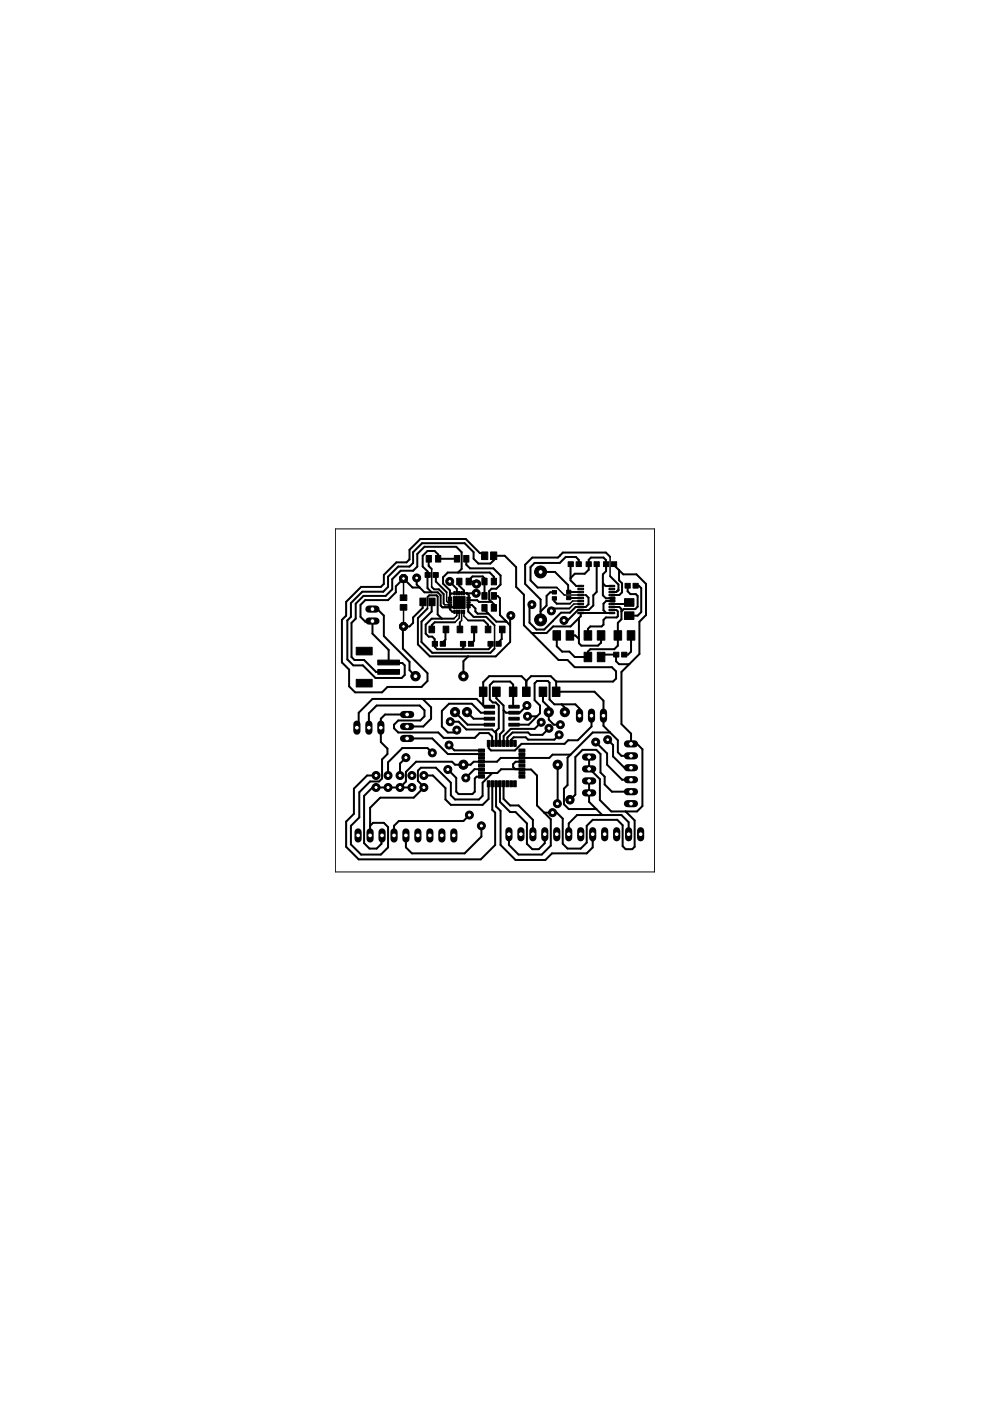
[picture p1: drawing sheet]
<svg xmlns="http://www.w3.org/2000/svg" width="210mm" height="297mm" viewBox="0 0 210 297" stroke-linecap="round" stroke-linejoin="round" font-family="sans-serif">
<g fill="#000" stroke="#000" stroke-width=".21">
<path d="M90.4 117.8h1.1v1.4h-1.1zM92.4 117.8h1.1v1.4h-1.1zM96.3 117.8h1.1v1.4h-1.1zM98.3 117.8h1.1v1.4h-1.1zM102.1 117h1.3v1.6h-1.3zM104 117h1.3v1.6h-1.3zM120.5 119.1h1.1v1h-1.1zM122.2 119.1h1.1v1h-1.1zM124.3 119.1h1.1v1h-1.1zM126 119.1h1.1v1h-1.1zM128 119.1h1.1v1h-1.1zM129.6 119.1h1.1v1h-1.1z"/>
<path d="M75.5 137.2h3.4v1.7h-3.4zM80.1 140h4.6v1h-4.6zM84.9 126.1h1.4v1.2h-1.4zM84.9 128.2h1.4v1.2h-1.4zM89 126.8h1.3v1.6h-1.3zM90.1 121.4h1.1v1h-1.1zM90.9 126.8h1.3v1.6h-1.3zM91 132.8h1.1v1.4h-1.1zM91.7 136h1.1v1h-1.1zM91.8 121.4h1.1v1h-1.1zM93.3 136h1.1v1h-1.1zM94 132.8h1.1v1.4h-1.1z"/>
<path d="M95 128.6h.8v.3h-.8zM95 128.1h.8v.3h-.8zM95 127.6h.8v.3h-.8zM95 127.1h.8v.3h-.8zM95 126.6h.8v.3h-.8zM96.1 126.5h2.5v2.5h-2.5zM96.2 129.3h.3v.8h-.3zM96.2 125.4h.3v.7h-.3zM96.7 129.3h.3v.8h-.3zM96.7 125.4h.3v.7h-.3zM96.8 122.6h1.1v1.4h-1.1zM96.9 132.8h1.2v1.4h-1.2z"/>
<path d="M97.2 129.3h.3v.8h-.3zM97.2 125.4h.3v.7h-.3zM97.6 136h1.1v1h-1.1zM97.7 129.3h.3v.8h-.3zM97.7 125.4h.3v.7h-.3zM98.2 129.3h.3v.8h-.3zM98.2 125.4h.3v.7h-.3zM98.8 122.6h1.1v1.4h-1.1zM99 126.6h.7v.3h-.7zM99 127.1h.7v.3h-.7zM99 127.6h.7v.3h-.7zM99 128.1h.7v.3h-.7z"/>
<path d="M99 128.6h.7v.3h-.7zM99.3 136h1.1v1h-1.1zM99.9 132.8h1.2v1.4h-1.2zM102.2 128.2h1.1v1.4h-1.1zM102.2 122.6h1.1v1.4h-1.1zM102.2 125.6h1.1v1.4h-1.1zM102.9 132.8h1.2v1.4h-1.2zM103.5 136h1.1v1h-1.1zM104.2 128.2h1.1v1.4h-1.1zM104.2 122.6h1.1v1.4h-1.1zM104.2 125.6h1.1v1.4h-1.1zM105.2 136h1.1v1h-1.1z"/>
<path d="M105.9 132.8h1.2v1.4h-1.2zM117.1 125.2h.9v.7h-.9zM117.1 126.5h.9v.7h-.9zM117.2 133.7h1.7v2h-1.7zM120 133.7h1.6v2h-1.6zM120.1 126.4h.9v.7h-.9zM120.1 125.1h.9v.8h-.9zM122.5 124.1h1.2v.3h-1.2zM122.5 124.7h1.2v.3h-1.2zM122.5 125.4h1.2v.3h-1.2zM122.5 126h1.2v.3h-1.2zM122.5 126.6h1.2v.3h-1.2z"/>
<path d="M122.5 127.3h1.2v.3h-1.2zM122.5 127.9h1.2v.3h-1.2zM122.5 128.5h1.2v.3h-1.2zM122.5 129.2h1.2v.3h-1.2zM122.5 129.8h1.2v.3h-1.2zM123.8 133.7h1.7v2h-1.7zM123.8 138.3h1.7v2h-1.7zM126.6 133.7h1.6v2h-1.6zM126.6 138.3h1.6v2h-1.6zM129.1 124.1h1.2v.3h-1.2zM129.1 124.7h1.2v.3h-1.2zM129.1 125.4h1.2v.3h-1.2z"/>
<path d="M129.1 126h1.2v.3h-1.2zM129.1 126.6h1.2v.3h-1.2zM129.1 127.3h1.2v.3h-1.2zM129.1 127.9h1.2v.3h-1.2zM129.1 128.5h1.2v.3h-1.2zM129.1 129.2h1.2v.3h-1.2zM129.1 129.8h1.2v.3h-1.2zM129.5 126.6h.9v1h-.9zM130.1 138.3h1.1v1h-1.1zM130.2 133.7h1.6v2h-1.6zM131.8 138.3h1.1v1h-1.1zM132.4 129.7h2v1.6h-2z"/>
<path d="M132.4 126.9h2v1.6h-2zM132.5 123.7h1.1v1h-1.1zM133 133.7h1.6v2h-1.6zM134.2 123.7h1.1v1h-1.1zM75.5 144h3.4v1.6h-3.4zM80.1 141.9h4.6v1.1h-4.6zM101.5 159.6h1.2v.6h-1.2zM101.5 158.8h1.2v.6h-1.2zM101.6 145.7h1.7v2h-1.7zM102.7 153.4h2.2v.5h-2.2zM102.7 152.1h2.2v.6h-2.2zM102.7 150.8h2.2v.6h-2.2z"/>
<path d="M102.7 149.5h2.2v.6h-2.2zM103.3 157h.6v1.2h-.6zM104.1 157h.5v1.2h-.5zM104.4 145.7h1.6v2h-1.6zM104.9 157h.6v1.2h-.6zM105.7 157h.6v1.2h-.6zM106.5 157h.6v1.2h-.6zM107.3 157h.5v1.2h-.5zM107.9 149.5h2.2v.6h-2.2zM107.9 150.8h2.2v.6h-2.2zM107.9 152.1h2.2v.6h-2.2zM107.9 153.4h2.2v.5h-2.2z"/>
<path d="M108 145.7h1.6v2h-1.6zM108.1 157h.5v1.2h-.5zM108.9 157h.6v1.2h-.6zM110 158.8h1.3v.6h-1.3zM110 159.6h1.3v.6h-1.3zM110.8 145.7h1.6v2h-1.6zM114.3 145.7h1.6v2h-1.6zM117.1 145.7h1.6v2h-1.6zM101.5 164.4h1.2v.6h-1.2zM101.5 163.6h1.2v.6h-1.2zM101.5 162.8h1.2v.6h-1.2zM101.5 162h1.2v.6h-1.2z"/>
<path d="M101.5 161.2h1.2v.6h-1.2zM101.5 160.4h1.2v.6h-1.2zM103.3 165.5h.6v1.3h-.6zM104.1 165.5h.5v1.3h-.5zM104.9 165.5h.6v1.3h-.6zM105.7 165.5h.6v1.3h-.6zM106.5 165.5h.6v1.3h-.6zM107.3 165.5h.5v1.3h-.5zM108.1 165.5h.5v1.3h-.5zM108.9 165.5h.6v1.3h-.6zM110 160.4h1.3v.6h-1.3zM110 161.2h1.3v.6h-1.3z"/>
<path d="M110 162h1.3v.6h-1.3zM110 162.8h1.3v.6h-1.3zM110 163.6h1.3v.6h-1.3zM110 164.4h1.3v.6h-1.3z"/>
</g>
<g fill="none" stroke="#000" stroke-width=".32">
<path d="M129.3 118v4.2M85.6 123.3v3.3M85.6 128.7v4.1M90.6 126.6v2.4M91.5 120.6v3.8M94.1 128l.2 .2h1.1M94.7 125.6v1.9l.3 .2h.4M96.9 129.7v.8l-.7 .7M97.4 129.7v1.3l-.9 .9M97.9 129.7v1.9l-.4 .3M98.4 129.7v.9l.9 1M104.9 132.6v4.9"/>
<path d="M118 124.6l1.6 1.6h4.6M123.1 127.4h-1.7l-.6 .6M123.1 128.1h-1.4l-1 .9"/>
</g>
<g fill="none" stroke="#000" stroke-width=".42">
<path d="M90.9 118.5v1.5l.6 .6M90.9 118.5h.1M96.9 118.5h-4v-.9l-.7-.8h-1.6l-1 1v2.3l1.1 1.1-.1 3.5 .9 .9M98.9 118.5v1.2l.8 .8h4.9l1.5 1.5v1.9l-.9 .9h-1l-.5 .5v1.8l1 1v.8M102.8 117.3h-1.1l-2.9-3h-9.7l-2.3 2.3v2l-.6 .6h-2.1l-2.7 2.7v1.9l-.6 .6h-4.2l-3.2 3.2v2.9l-.9 .9v9l1.5 1.6v3.5l1.3 1.3h5.7l1.1-1.2h7.3l1.2-1.2v-1.7l-5.2-5.2v-4.6l.2-.1h1.2l.8-.7v-1.2l2-2 .1-1.3M121 119.6v3.4l1.2 1.2h.9M122.7 119.6v-.9l-.6-.6h-2.1l-1.3 1.3h-5.4l-.8 .8v2.8l1.5 1.6h4M126.5 119.6v5.9l-.7 .7v2.2l-1 .9h-2.2l-2.3 2.3h-.7M128.5 119.6h.1M129.3 118l-.8-.8h-9.2l-1 1h-5.4l-1.6 1.5v4.1l3.3 3.3v4.3M130.2 119.6v.2l1.1 1.1M79 131.7v2.6l3.4 3.5v2.7l2.9 .1 .5 .5v2l-.6 .6h-5.6l-2.7-2.6h-2l-1.3-1.3v-8.2l.8-.8v-2.9l2.4-2.4h4.5l1-1.1v-2.1l2.1-2.2h2.4l.8-.7v-2.3l1.9-1.9h9l1.9 1.9v1.4l1 1h2.6l.7-.7v-1h2.3l2.4 2.4v4.2l1.7 1.7v6.5l1.6 1.6"/>
<path d="M79 129.1h1l1.4 1.4v4.4l5.4 5.4v1.8l1.3 1.3M88.3 122.5v1.4l1.7 1.7h2.8l.6 .6v2.2l.4 .4M89 124.6h-1.5l-1.9-1.9-1.7 1.6v1.3l-1.6 1.6h-4.9l-1 1v2.6l1 1h1.6M90.6 129l-2 2v5.6l2.5 2.6h14l3.1-3.1v-5.7M90.6 126.6l.4-.4h1.5l.3 .3v3.8l.9 .9M91.5 124.4l.5 .5h1l1.1 1.1v2M91.6 127.6l-.1 2-2.1 2.2v4.3l2.3 2.3h12.3l.9-.9M92.2 136.5h.1M92.4 121.9v1.4l2.3 2.3M94.6 133.5l-.2 2.1-.5 .6v.3M95.4 128.7v.5l.5 .5h.5M95.4 123.4l1.5 1.4v1"/>
<path d="M96.2 131.2h-4.7l-1.2 1.2v1.9l.6 .7h.8l.5 .5v1.7l.5 .4h10.9l.4-.4 .1-.8M96.4 125.8h-.7l-.3 .4M96.5 131.9h-4.3l-.7 .6v1M96.9 125.8h1M96.9 125.8h.1M97.1 121.4l.8-.8v-3.5l-1.2-1.2h-6.7l-1.5 1.6v2.6l-.9 .9h-2.7l-1.7 1.8v2.1l-1.4 1.4h-4.7l-1.7 1.7v3.2l-.9 .9v7.2l.7 .6h2l2.5 2.6h2.7M97.4 127.7l-1 1h-2.6M97.4 123.3v.9l1 1v.6h2.6M97.4 123.3h.1M97.5 131.9v1.6M98.2 136.5l.1 .8-.4 .3M98.9 125.8h.1"/>
<path d="M99 125.8l.4 .4-.1 .5M99 125.8h.1M99.3 131.6h3.3l.9 .8v1.1M99.3 139.2l-1 1v3.2M99.3 128.7v.9l1.1 1.2h2.7l1.8 1.8M99.3 127.7v.5h.7l.8 .8v.6l.5 .5h2.2M99.3 127.3h1.9l.4 .3h2.6M100.5 133.5v2.3l-.6 .7M101 123.8l-.5-.5h-1.1v-.3l.8-.8h2.1l.4 .4v3.7M102.7 128.9v.4l2.5 2.5h2.2M102.7 123.3h.1M104.7 126.3h.8l.5 .6v3.5l1.1 1.1"/>
<path d="M104.7 123.3v-1l-.9-.9h-8.9l-1 1v1.3l1.5 1.5v2.1M106.5 133.5l-.1 2-.7 .7v.3M107.1 131.5l.2 .2M107.3 131.7l.1 .1M107.4 131.8l.7 .7M108.1 132.5h.1M112.7 134.2l5.7 5.7h1.9l1.6 1.6h7.8l.9 .8v1.6l-.6 .6h-12.1v2.2h8.1l2 1.9v5.3l1.3 1.4M114.6 121.3h3.1l2.8 2.8v1.3l.1 .1M117.5 126.9v.6l.5 .5h2.8M117.6 125.6h-1l-.7 .7v2.1l-1.3 1.2M118 134.7v2.3l1.2 1.2h1.5l1.2 1.1h2.8M118 134.7h.1"/>
<path d="M120.5 126.8h2.6M120.6 126.8h.1M120.6 125.5h-.1M120.6 125.5h2.5M120.7 129h-3.3l-.5 .5M120.8 134.7h.1M120.8 134.7h1.2l.7 .8M121 122.6l.9-1h2.1l.8-.8v-2.1l.5-.5h2.7l.5 .5v2.4l-.7 .7v4.4l.7 .7 1.2-.1v.6h-1.2l-.5 .6v1.4l.5 .6M122.7 131v5.4l.6 .5h3.5l.6-.7v-1.5M124.2 126.2l.6 .5v1.4l-.6 .6h-2.2l-1.2 1.2h-1.9l-3.5 3.6h-1.7l-1.4-1.5v-3.3l.5-.5M124.7 134.7h.1M124.7 139.3h.1"/>
<path d="M127.4 139.3l.6-.5h2.7l-.1 1.4 .7 .6h2.1M127.8 123.7l.6 .5h1.3M129.3 122.2l1.8 1.7v1.2l-.4 .4h-1M129.7 127.4h.1M129.7 129.3h1l.3 .3v1.1l-.3 .2h-2.2l-.5 .5v1l-.4 .4h-2.4l-.5 .5v1.4M129.7 128.7h1.6l.5 .4v2.2l-.8 .8v4.8l-.8 .7h-5l-.5 .6v1.1M129.7 130h-6.6v.7l-2.1 2.1h-3.7l-1.4 1.4h-3.2M130.9 125.3h.1M131.3 120.9l.8 .9h2.8l2.1 2v6.6l-1.4 1.4v6.9l-3.8 3.8v11l2 2.1v2.1h1.3l1.1 1.2v12l-1.1 1.1h-5.5l-2.4-2.4v-4.4l-2.3-2.2v-2.5M131.3 120.9v2.1l.6 .7v1.9l-.6 .6h-1.6M133.1 124.2v1.2l.6 .6h1.1l.4 .3v2.3l-.5 .5h-2.4l-.5 .5M133.4 130.5v.1"/>
<path d="M133.4 127.7l-.3 .4h-3.4M133.8 134.7v3.5l-.6 .6h-.8M134.8 124.2h.6l.6 .5v5.1l-.8 .7h-1.8M78.2 154.3v-3.1l1.7-1.6h9.1l1 1v1.3l-.9 .9h-4.7l-.9 .8v.8l.9 .9h8.5l1.2 1.1h6.6l1-1h1.9l.8 .8v1.4M86.3 156.6h5.4l3.3 3.3h7.1M86.3 151.5h-4.7l-.8 .9v4.9l1.3 1.4v1.2l-1.1 1.1v4.1l-.6 .6h-1.9l-2.3 2.3v5.3l-1.8 1.8v3.9l2.2 2.2h4.2l1.5-1.5v-4.4l-.9-.8h-2.3l-.6 .6M89.6 148.2l1.8 1.8v2.4l-1.7 1.6h-3.4M91.7 159.6l-1.1-1h-5.3l-3 3v2.8M95.2 158l1.2 1.1h5.7M96.5 151l2.6 2.6h4.7M99 151l1.4 1.4h3.4M102.4 146.7h.1"/>
<path d="M103.8 151.1h-1.9l-1.9-1.9h-4.8l-1.5 1.5v3.3l1.3 1.3h1.4l.5-.5M103.8 149.8h-1.1l-1.7-1.6h-22l-2.9 2.9v2.8l-.4 .4M104.4 157.6h.1M105.2 146.7v1.4l1.6 1.5v5.3l-.8 .8v1.9M108.8 146.7h.1M109 149.8l-.2-.2v-4.5l-.6-.6h-3.6l-.8 .8v3l.7 .6h.6l.6 .7v4.8l-.5 .6v2.6v-2l-.8-.9h-5.5l-1.7-1.7h-1.7M111.6 144.4v2.3M111.6 144.4l1-1h4.2l1.1 1.1M111.6 144.4l-1-1h-6.9l-1.3 1.2v5M111.7 149.6l-1.5 1.5h-2.9l-.5-.5M111.8 151.9h2.1M113.9 151.9l-1.8 1.7h-3.1"/>
<path d="M114.7 153.1l-1.4 1.4h-5l-1.5 1.5v1.6M115.1 146.7l-.4 .3M115.1 146.7l.2 .1M115.1 146.7v2l1.3 1.2v2.7l1 1h1.5M116.4 154.4l-1.4 1.4h-2.5l-.5-.5h-3.3l-1.1 1.1v1.2M118.6 155.8l-1.1 1h-5.5l-.5-.5h-2.6l-.5 .5v.8M119.1 149.3l.7 .8v.9M121 160h-3.8l-.7 .7h-10.3l-.8 .8h-5l-.6 .6h-3.3l-.7-.6h-7.6l-2.1 2.2v2l-1.3 1.3M122.9 151.7v-1.5l-.9-.9h-4.5l-1-1v-3.5l-.4-.4h-2.2l-.6 .5v3.5l1.2 1.2v1.6l-.6 .7M125.4 151.7v2.3l-2.9 3h-2l-.8 .7h-9.1l-1.4 1.4h-5.1l-.5-.5v-1M126.4 157.5l2.3 2.2v2.4l3.2 3.2h1.9M129 157l1 1v2.4l2.4 2.4h1.4"/>
<path d="M129.3 155.3h-3.6l-5.4 5.3v5.9l-.7 .7v3.3l1 1h5.8M129.3 155.3l1.7 1.7v2.5l.8 .8h2M79.7 164.4h-1.9l-2.8 2.8v5.4l-1.6 1.6v5.3l2.7 2.7h25.8l3.1-3v-6.9l-.6-.6v-5.5M86.1 160.6l-1.3 1.3v2.5M87.3 167h-8.3l-1.8 1.7v10.1l1.1 1.1h1.6l1-1v-1.7l.1-.1M89.9 164.4h1.9l2.6 2.7v2.4l1.2 1.1h6.7l1.3-1.2v-3.2M95 163.2l1.7 1.7v3l.5 .5h3l.5-.5v-2.8l.3-.4h1.1M99.5 172.8l-1.2 1.3h-13.7l-1.1 1v2M102.1 175.1v2.3l-3.6 3.5h-11.2l-1.2-1.2v-2.6M102.1 164.7h.1M102.1 163.1h-1.5l-1.8 1.8M104.4 163.9l-2.1 2v2.8l-.7 .8h-5.1l-.9-.9v-2.7l-3.2-3.1h-3.2l-.6 .6v2.2l1.3 1.4-2.2 2.1h-7.1l-2.1 2.2v5.8"/>
<path d="M105.2 166.2v4.8l.9 .9v7.3l3.2 3.1h6.3l1.4-1.4h7.4l1.3-1.2v-2.8M106 166.2v3.8l2.2 2.2h1.1l2.4 2.4v4.3l1.2 1.1h1.3l1.3-1.2v-1.9M106.8 166.2v3.2l1.4 1.4h1.7l3.1 3v3.1M109.2 163l3.4 .2 1.3 1.2v6.4l2.9 2.9v5.6l-1.9 1.9h-5l-2-2v-2.3M109.2 163v.1M110.7 161.5h-1.4l-.5 .5v.6l.4 .4M110.7 163.2l-4.4-.1-.8 .8h-3.4M118.2 162.1v8.3M120.6 176.9v-2.3l1.8-1.8h9.4l1.5 1.5v2.6M124.9 165.6v4.4l2.8 2.8M132.7 172l1.9 1.9v5.6l-.6 .5h-1.3l-.7-.6v-4.4l-1.1-1.2h-5.2l-1.3 1.3v3.5l-1.3 1.3h-2.8l-1-1v-5.3l-1.3-1.3h-2.6M133.8 167.9h-4.1l-1.5-1.6v-1.6l-.9-.9v-3.9l-.9-.9h-2.9l-1.5 1.5v8l-1.2 1"/>
</g>
<circle cx="98.3" cy="162.1" r=".97" fill="#000" stroke="#000" stroke-width=".21"/>
<circle cx="98.3" cy="162.1" r=".44" fill="#fff" stroke="#000" stroke-width=".21"/>
<circle cx="118.2" cy="162.1" r=".97" fill="#000" stroke="#000" stroke-width=".21"/>
<circle cx="118.2" cy="162.1" r=".44" fill="#fff" stroke="#000" stroke-width=".21"/>
<path d="M96.2 176.4v1.5" fill="none" stroke="#000" stroke-width="1.5"/>
<circle cx="96.2" cy="177.1" r=".51" fill="#fff" stroke="#000" stroke-width=".21"/>
<path d="M93.7 176.4v1.5" fill="none" stroke="#000" stroke-width="1.5"/>
<circle cx="93.7" cy="177.1" r=".51" fill="#fff" stroke="#000" stroke-width=".21"/>
<path d="M91.1 176.4v1.5" fill="none" stroke="#000" stroke-width="1.5"/>
<circle cx="91.1" cy="177.1" r=".51" fill="#fff" stroke="#000" stroke-width=".21"/>
<path d="M88.6 176.4v1.5" fill="none" stroke="#000" stroke-width="1.5"/>
<circle cx="88.6" cy="177.1" r=".51" fill="#fff" stroke="#000" stroke-width=".21"/>
<path d="M86.1 176.4v1.5" fill="none" stroke="#000" stroke-width="1.5"/>
<circle cx="86.1" cy="177.1" r=".51" fill="#fff" stroke="#000" stroke-width=".21"/>
<path d="M83.5 176.4v1.5" fill="none" stroke="#000" stroke-width="1.5"/>
<circle cx="83.5" cy="177.1" r=".51" fill="#fff" stroke="#000" stroke-width=".21"/>
<path d="M81 176.4v1.5" fill="none" stroke="#000" stroke-width="1.5"/>
<circle cx="81" cy="177.1" r=".51" fill="#fff" stroke="#000" stroke-width=".21"/>
<path d="M78.5 176.4v1.5" fill="none" stroke="#000" stroke-width="1.5"/>
<circle cx="78.5" cy="177.1" r=".51" fill="#fff" stroke="#000" stroke-width=".21"/>
<path d="M75.9 176.4v1.5" fill="none" stroke="#000" stroke-width="1.5"/>
<circle cx="75.9" cy="177.1" r=".51" fill="#fff" stroke="#000" stroke-width=".21"/>
<path d="M107.9 176.1v1.5" fill="none" stroke="#000" stroke-width="1.5"/>
<circle cx="107.9" cy="176.9" r=".51" fill="#fff" stroke="#000" stroke-width=".21"/>
<path d="M110.4 176.1v1.5" fill="none" stroke="#000" stroke-width="1.5"/>
<circle cx="110.4" cy="176.9" r=".51" fill="#fff" stroke="#000" stroke-width=".21"/>
<path d="M113 176.1v1.5" fill="none" stroke="#000" stroke-width="1.5"/>
<circle cx="113" cy="176.9" r=".51" fill="#fff" stroke="#000" stroke-width=".21"/>
<path d="M115.5 176.1v1.5" fill="none" stroke="#000" stroke-width="1.5"/>
<circle cx="115.5" cy="176.9" r=".51" fill="#fff" stroke="#000" stroke-width=".21"/>
<path d="M118 176.1v1.5" fill="none" stroke="#000" stroke-width="1.5"/>
<circle cx="118" cy="176.9" r=".51" fill="#fff" stroke="#000" stroke-width=".21"/>
<path d="M120.6 176.1v1.5" fill="none" stroke="#000" stroke-width="1.5"/>
<circle cx="120.6" cy="176.9" r=".51" fill="#fff" stroke="#000" stroke-width=".21"/>
<path d="M123.1 176.1v1.5" fill="none" stroke="#000" stroke-width="1.5"/>
<circle cx="123.1" cy="176.9" r=".51" fill="#fff" stroke="#000" stroke-width=".21"/>
<path d="M125.7 176.1v1.5" fill="none" stroke="#000" stroke-width="1.5"/>
<circle cx="125.7" cy="176.9" r=".51" fill="#fff" stroke="#000" stroke-width=".21"/>
<path d="M128.2 176.1v1.5" fill="none" stroke="#000" stroke-width="1.5"/>
<circle cx="128.2" cy="176.9" r=".51" fill="#fff" stroke="#000" stroke-width=".21"/>
<path d="M130.7 176.1v1.5" fill="none" stroke="#000" stroke-width="1.5"/>
<circle cx="130.7" cy="176.9" r=".51" fill="#fff" stroke="#000" stroke-width=".21"/>
<path d="M133.3 176.1v1.5" fill="none" stroke="#000" stroke-width="1.5"/>
<circle cx="133.3" cy="176.9" r=".51" fill="#fff" stroke="#000" stroke-width=".21"/>
<path d="M135.8 176.1v1.5" fill="none" stroke="#000" stroke-width="1.5"/>
<circle cx="135.8" cy="176.9" r=".51" fill="#fff" stroke="#000" stroke-width=".21"/>
<path d="M85.6 151.5h1.5" fill="none" stroke="#000" stroke-width="1.5"/>
<circle cx="86.3" cy="151.5" r=".51" fill="#fff" stroke="#000" stroke-width=".21"/>
<path d="M85.6 154h1.5" fill="none" stroke="#000" stroke-width="1.5"/>
<circle cx="86.3" cy="154" r=".51" fill="#fff" stroke="#000" stroke-width=".21"/>
<path d="M85.6 156.6h1.5" fill="none" stroke="#000" stroke-width="1.5"/>
<circle cx="86.3" cy="156.6" r=".51" fill="#fff" stroke="#000" stroke-width=".21"/>
<circle cx="89.9" cy="164.4" r=".85" fill="#000" stroke="#000" stroke-width=".21"/>
<circle cx="89.9" cy="164.4" r=".44" fill="#fff" stroke="#000" stroke-width=".21"/>
<circle cx="89.9" cy="167" r=".85" fill="#000" stroke="#000" stroke-width=".21"/>
<circle cx="89.9" cy="167" r=".44" fill="#fff" stroke="#000" stroke-width=".21"/>
<circle cx="87.3" cy="164.4" r=".85" fill="#000" stroke="#000" stroke-width=".21"/>
<circle cx="87.3" cy="164.4" r=".44" fill="#fff" stroke="#000" stroke-width=".21"/>
<circle cx="87.3" cy="167" r=".85" fill="#000" stroke="#000" stroke-width=".21"/>
<circle cx="87.3" cy="167" r=".44" fill="#fff" stroke="#000" stroke-width=".21"/>
<circle cx="84.8" cy="164.4" r=".85" fill="#000" stroke="#000" stroke-width=".21"/>
<circle cx="84.8" cy="164.4" r=".44" fill="#fff" stroke="#000" stroke-width=".21"/>
<circle cx="84.8" cy="167" r=".85" fill="#000" stroke="#000" stroke-width=".21"/>
<circle cx="84.8" cy="167" r=".44" fill="#fff" stroke="#000" stroke-width=".21"/>
<circle cx="82.3" cy="164.4" r=".85" fill="#000" stroke="#000" stroke-width=".21"/>
<circle cx="82.3" cy="164.4" r=".44" fill="#fff" stroke="#000" stroke-width=".21"/>
<circle cx="82.3" cy="167" r=".85" fill="#000" stroke="#000" stroke-width=".21"/>
<circle cx="82.3" cy="167" r=".44" fill="#fff" stroke="#000" stroke-width=".21"/>
<circle cx="79.7" cy="164.4" r=".85" fill="#000" stroke="#000" stroke-width=".21"/>
<circle cx="79.7" cy="164.4" r=".44" fill="#fff" stroke="#000" stroke-width=".21"/>
<circle cx="79.7" cy="167" r=".85" fill="#000" stroke="#000" stroke-width=".21"/>
<circle cx="79.7" cy="167" r=".44" fill="#fff" stroke="#000" stroke-width=".21"/>
<circle cx="114.6" cy="121.3" r="1.27" fill="#000" stroke="#000" stroke-width=".21"/>
<circle cx="114.6" cy="121.3" r=".51" fill="#fff" stroke="#000" stroke-width=".21"/>
<circle cx="114.6" cy="131.4" r="1.27" fill="#000" stroke="#000" stroke-width=".21"/>
<circle cx="114.6" cy="131.4" r=".51" fill="#fff" stroke="#000" stroke-width=".21"/>
<circle cx="116.4" cy="151" r=".97" fill="#000" stroke="#000" stroke-width=".21"/>
<circle cx="116.4" cy="151" r=".44" fill="#fff" stroke="#000" stroke-width=".21"/>
<circle cx="119.8" cy="151" r=".97" fill="#000" stroke="#000" stroke-width=".21"/>
<circle cx="119.8" cy="151" r=".44" fill="#fff" stroke="#000" stroke-width=".21"/>
<path d="M75.7 153.5v1.5" fill="none" stroke="#000" stroke-width="1.5"/>
<circle cx="75.7" cy="154.3" r=".51" fill="#fff" stroke="#000" stroke-width=".21"/>
<path d="M78.2 153.5v1.5" fill="none" stroke="#000" stroke-width="1.5"/>
<circle cx="78.2" cy="154.3" r=".51" fill="#fff" stroke="#000" stroke-width=".21"/>
<path d="M80.8 153.5v1.5" fill="none" stroke="#000" stroke-width="1.5"/>
<circle cx="80.8" cy="154.3" r=".51" fill="#fff" stroke="#000" stroke-width=".21"/>
<circle cx="96.5" cy="151" r=".97" fill="#000" stroke="#000" stroke-width=".21"/>
<circle cx="96.5" cy="151" r=".44" fill="#fff" stroke="#000" stroke-width=".21"/>
<circle cx="99" cy="151" r=".97" fill="#000" stroke="#000" stroke-width=".21"/>
<circle cx="99" cy="151" r=".44" fill="#fff" stroke="#000" stroke-width=".21"/>
<path d="M122.9 151v1.5" fill="none" stroke="#000" stroke-width="1.5"/>
<circle cx="122.9" cy="151.7" r=".51" fill="#fff" stroke="#000" stroke-width=".21"/>
<path d="M125.4 151v1.5" fill="none" stroke="#000" stroke-width="1.5"/>
<circle cx="125.4" cy="151.7" r=".51" fill="#fff" stroke="#000" stroke-width=".21"/>
<path d="M128 151v1.5" fill="none" stroke="#000" stroke-width="1.5"/>
<circle cx="128" cy="151.7" r=".51" fill="#fff" stroke="#000" stroke-width=".21"/>
<path d="M124.1 160.5h1.6" fill="none" stroke="#000" stroke-width="1.5"/>
<circle cx="124.9" cy="160.5" r=".51" fill="#fff" stroke="#000" stroke-width=".21"/>
<path d="M124.1 163h1.6" fill="none" stroke="#000" stroke-width="1.5"/>
<circle cx="124.9" cy="163" r=".51" fill="#fff" stroke="#000" stroke-width=".21"/>
<path d="M124.1 165.6h1.6" fill="none" stroke="#000" stroke-width="1.5"/>
<circle cx="124.9" cy="165.6" r=".51" fill="#fff" stroke="#000" stroke-width=".21"/>
<path d="M124.1 168.1h1.6" fill="none" stroke="#000" stroke-width="1.5"/>
<circle cx="124.9" cy="168.1" r=".51" fill="#fff" stroke="#000" stroke-width=".21"/>
<path d="M133 170.4h1.5" fill="none" stroke="#000" stroke-width="1.5"/>
<circle cx="133.8" cy="170.4" r=".51" fill="#fff" stroke="#000" stroke-width=".21"/>
<path d="M133 167.9h1.5" fill="none" stroke="#000" stroke-width="1.5"/>
<circle cx="133.8" cy="167.9" r=".51" fill="#fff" stroke="#000" stroke-width=".21"/>
<path d="M133 165.3h1.5" fill="none" stroke="#000" stroke-width="1.5"/>
<circle cx="133.8" cy="165.3" r=".51" fill="#fff" stroke="#000" stroke-width=".21"/>
<path d="M133 162.8h1.5" fill="none" stroke="#000" stroke-width="1.5"/>
<circle cx="133.8" cy="162.8" r=".51" fill="#fff" stroke="#000" stroke-width=".21"/>
<path d="M133 160.3h1.5" fill="none" stroke="#000" stroke-width="1.5"/>
<circle cx="133.8" cy="160.3" r=".51" fill="#fff" stroke="#000" stroke-width=".21"/>
<path d="M133 157.7h1.5" fill="none" stroke="#000" stroke-width="1.5"/>
<circle cx="133.8" cy="157.7" r=".51" fill="#fff" stroke="#000" stroke-width=".21"/>
<circle cx="85.6" cy="122.7" r=".92" fill="#000" stroke="#000" stroke-width=".21"/>
<circle cx="85.6" cy="122.7" r=".4" fill="#fff" stroke="#000" stroke-width=".21"/>
<circle cx="85.6" cy="132.8" r=".92" fill="#000" stroke="#000" stroke-width=".21"/>
<circle cx="85.6" cy="132.8" r=".4" fill="#fff" stroke="#000" stroke-width=".21"/>
<circle cx="88.1" cy="143.4" r=".99" fill="#000" stroke="#000" stroke-width=".21"/>
<circle cx="88.1" cy="143.4" r=".51" fill="#fff" stroke="#000" stroke-width=".21"/>
<circle cx="98.3" cy="143.4" r=".99" fill="#000" stroke="#000" stroke-width=".21"/>
<circle cx="98.3" cy="143.4" r=".51" fill="#fff" stroke="#000" stroke-width=".21"/>
<path d="M78.2 131.7h1.5" fill="none" stroke="#000" stroke-width="1.5"/>
<circle cx="79" cy="131.7" r=".51" fill="#fff" stroke="#000" stroke-width=".21"/>
<path d="M78.2 129.1h1.5" fill="none" stroke="#000" stroke-width="1.5"/>
<circle cx="79" cy="129.1" r=".51" fill="#fff" stroke="#000" stroke-width=".21"/>
<circle cx="95.2" cy="158" r=".85" fill="#000" stroke="#000" stroke-width=".21"/>
<circle cx="95.2" cy="158" r=".44" fill="#fff" stroke="#000" stroke-width=".21"/>
<circle cx="118.8" cy="153.6" r=".85" fill="#000" stroke="#000" stroke-width=".21"/>
<circle cx="118.8" cy="153.6" r=".44" fill="#fff" stroke="#000" stroke-width=".21"/>
<circle cx="96.9" cy="154.8" r=".85" fill="#000" stroke="#000" stroke-width=".21"/>
<circle cx="96.9" cy="154.8" r=".44" fill="#fff" stroke="#000" stroke-width=".21"/>
<circle cx="102.1" cy="175.1" r=".85" fill="#000" stroke="#000" stroke-width=".21"/>
<circle cx="102.1" cy="175.1" r=".44" fill="#fff" stroke="#000" stroke-width=".21"/>
<circle cx="116.4" cy="154.4" r=".85" fill="#000" stroke="#000" stroke-width=".21"/>
<circle cx="116.4" cy="154.4" r=".44" fill="#fff" stroke="#000" stroke-width=".21"/>
<circle cx="99.5" cy="172.8" r=".85" fill="#000" stroke="#000" stroke-width=".21"/>
<circle cx="99.5" cy="172.8" r=".44" fill="#fff" stroke="#000" stroke-width=".21"/>
<circle cx="118.6" cy="155.8" r=".85" fill="#000" stroke="#000" stroke-width=".21"/>
<circle cx="118.6" cy="155.8" r=".44" fill="#fff" stroke="#000" stroke-width=".21"/>
<circle cx="86.1" cy="160.6" r=".85" fill="#000" stroke="#000" stroke-width=".21"/>
<circle cx="86.1" cy="160.6" r=".44" fill="#fff" stroke="#000" stroke-width=".21"/>
<circle cx="114.7" cy="153.1" r=".85" fill="#000" stroke="#000" stroke-width=".21"/>
<circle cx="114.7" cy="153.1" r=".44" fill="#fff" stroke="#000" stroke-width=".21"/>
<circle cx="91.7" cy="159.6" r=".85" fill="#000" stroke="#000" stroke-width=".21"/>
<circle cx="91.7" cy="159.6" r=".44" fill="#fff" stroke="#000" stroke-width=".21"/>
<circle cx="119.6" cy="131.6" r=".85" fill="#000" stroke="#000" stroke-width=".21"/>
<circle cx="119.6" cy="131.6" r=".44" fill="#fff" stroke="#000" stroke-width=".21"/>
<circle cx="116.9" cy="129.5" r=".85" fill="#000" stroke="#000" stroke-width=".21"/>
<circle cx="116.9" cy="129.5" r=".44" fill="#fff" stroke="#000" stroke-width=".21"/>
<circle cx="117.2" cy="172.3" r=".85" fill="#000" stroke="#000" stroke-width=".21"/>
<circle cx="117.2" cy="172.3" r=".44" fill="#fff" stroke="#000" stroke-width=".21"/>
<circle cx="111.8" cy="151.9" r=".85" fill="#000" stroke="#000" stroke-width=".21"/>
<circle cx="111.8" cy="151.9" r=".44" fill="#fff" stroke="#000" stroke-width=".21"/>
<circle cx="101" cy="123.8" r=".85" fill="#000" stroke="#000" stroke-width=".21"/>
<circle cx="101" cy="123.8" r=".4" fill="#fff" stroke="#000" stroke-width=".21"/>
<circle cx="95.5" cy="153" r=".85" fill="#000" stroke="#000" stroke-width=".21"/>
<circle cx="95.5" cy="153" r=".44" fill="#fff" stroke="#000" stroke-width=".21"/>
<circle cx="98.8" cy="164.9" r=".85" fill="#000" stroke="#000" stroke-width=".21"/>
<circle cx="98.8" cy="164.9" r=".44" fill="#fff" stroke="#000" stroke-width=".21"/>
<circle cx="120.8" cy="169.5" r=".85" fill="#000" stroke="#000" stroke-width=".21"/>
<circle cx="120.8" cy="169.5" r=".4" fill="#fff" stroke="#000" stroke-width=".21"/>
<circle cx="95" cy="163.2" r=".85" fill="#000" stroke="#000" stroke-width=".21"/>
<circle cx="95" cy="163.2" r=".44" fill="#fff" stroke="#000" stroke-width=".21"/>
<circle cx="118.2" cy="170.4" r=".85" fill="#000" stroke="#000" stroke-width=".21"/>
<circle cx="118.2" cy="170.4" r=".44" fill="#fff" stroke="#000" stroke-width=".21"/>
<circle cx="111.7" cy="149.6" r=".85" fill="#000" stroke="#000" stroke-width=".21"/>
<circle cx="111.7" cy="149.6" r=".44" fill="#fff" stroke="#000" stroke-width=".21"/>
<circle cx="128.8" cy="156.8" r=".85" fill="#000" stroke="#000" stroke-width=".21"/>
<circle cx="128.8" cy="156.8" r=".4" fill="#fff" stroke="#000" stroke-width=".21"/>
<circle cx="120.8" cy="169.6" r=".85" fill="#000" stroke="#000" stroke-width=".21"/>
<circle cx="120.8" cy="169.6" r=".4" fill="#fff" stroke="#000" stroke-width=".21"/>
<circle cx="126.3" cy="157.3" r=".85" fill="#000" stroke="#000" stroke-width=".21"/>
<circle cx="126.3" cy="157.3" r=".4" fill="#fff" stroke="#000" stroke-width=".21"/>
<circle cx="112.8" cy="128.2" r=".85" fill="#000" stroke="#000" stroke-width=".21"/>
<circle cx="112.8" cy="128.2" r=".4" fill="#fff" stroke="#000" stroke-width=".21"/>
<circle cx="108.3" cy="130.5" r=".85" fill="#000" stroke="#000" stroke-width=".21"/>
<circle cx="108.3" cy="130.5" r=".4" fill="#fff" stroke="#000" stroke-width=".21"/>
<circle cx="95.4" cy="123.3" r=".85" fill="#000" stroke="#000" stroke-width=".21"/>
<circle cx="95.4" cy="123.3" r=".4" fill="#fff" stroke="#000" stroke-width=".21"/>
<circle cx="101" cy="123.8" r=".85" fill="#000" stroke="#000" stroke-width=".21"/>
<circle cx="101" cy="123.8" r=".4" fill="#fff" stroke="#000" stroke-width=".21"/>
<circle cx="101" cy="125.8" r=".85" fill="#000" stroke="#000" stroke-width=".21"/>
<circle cx="101" cy="125.8" r=".4" fill="#fff" stroke="#000" stroke-width=".21"/>
<circle cx="88.3" cy="122.5" r=".85" fill="#000" stroke="#000" stroke-width=".21"/>
<circle cx="88.3" cy="122.5" r=".4" fill="#fff" stroke="#000" stroke-width=".21"/>
<path d="M71.1 112.1h67.7v72.8h-67.7z" fill="none" stroke="#000" stroke-width=".21"/>
</svg>
